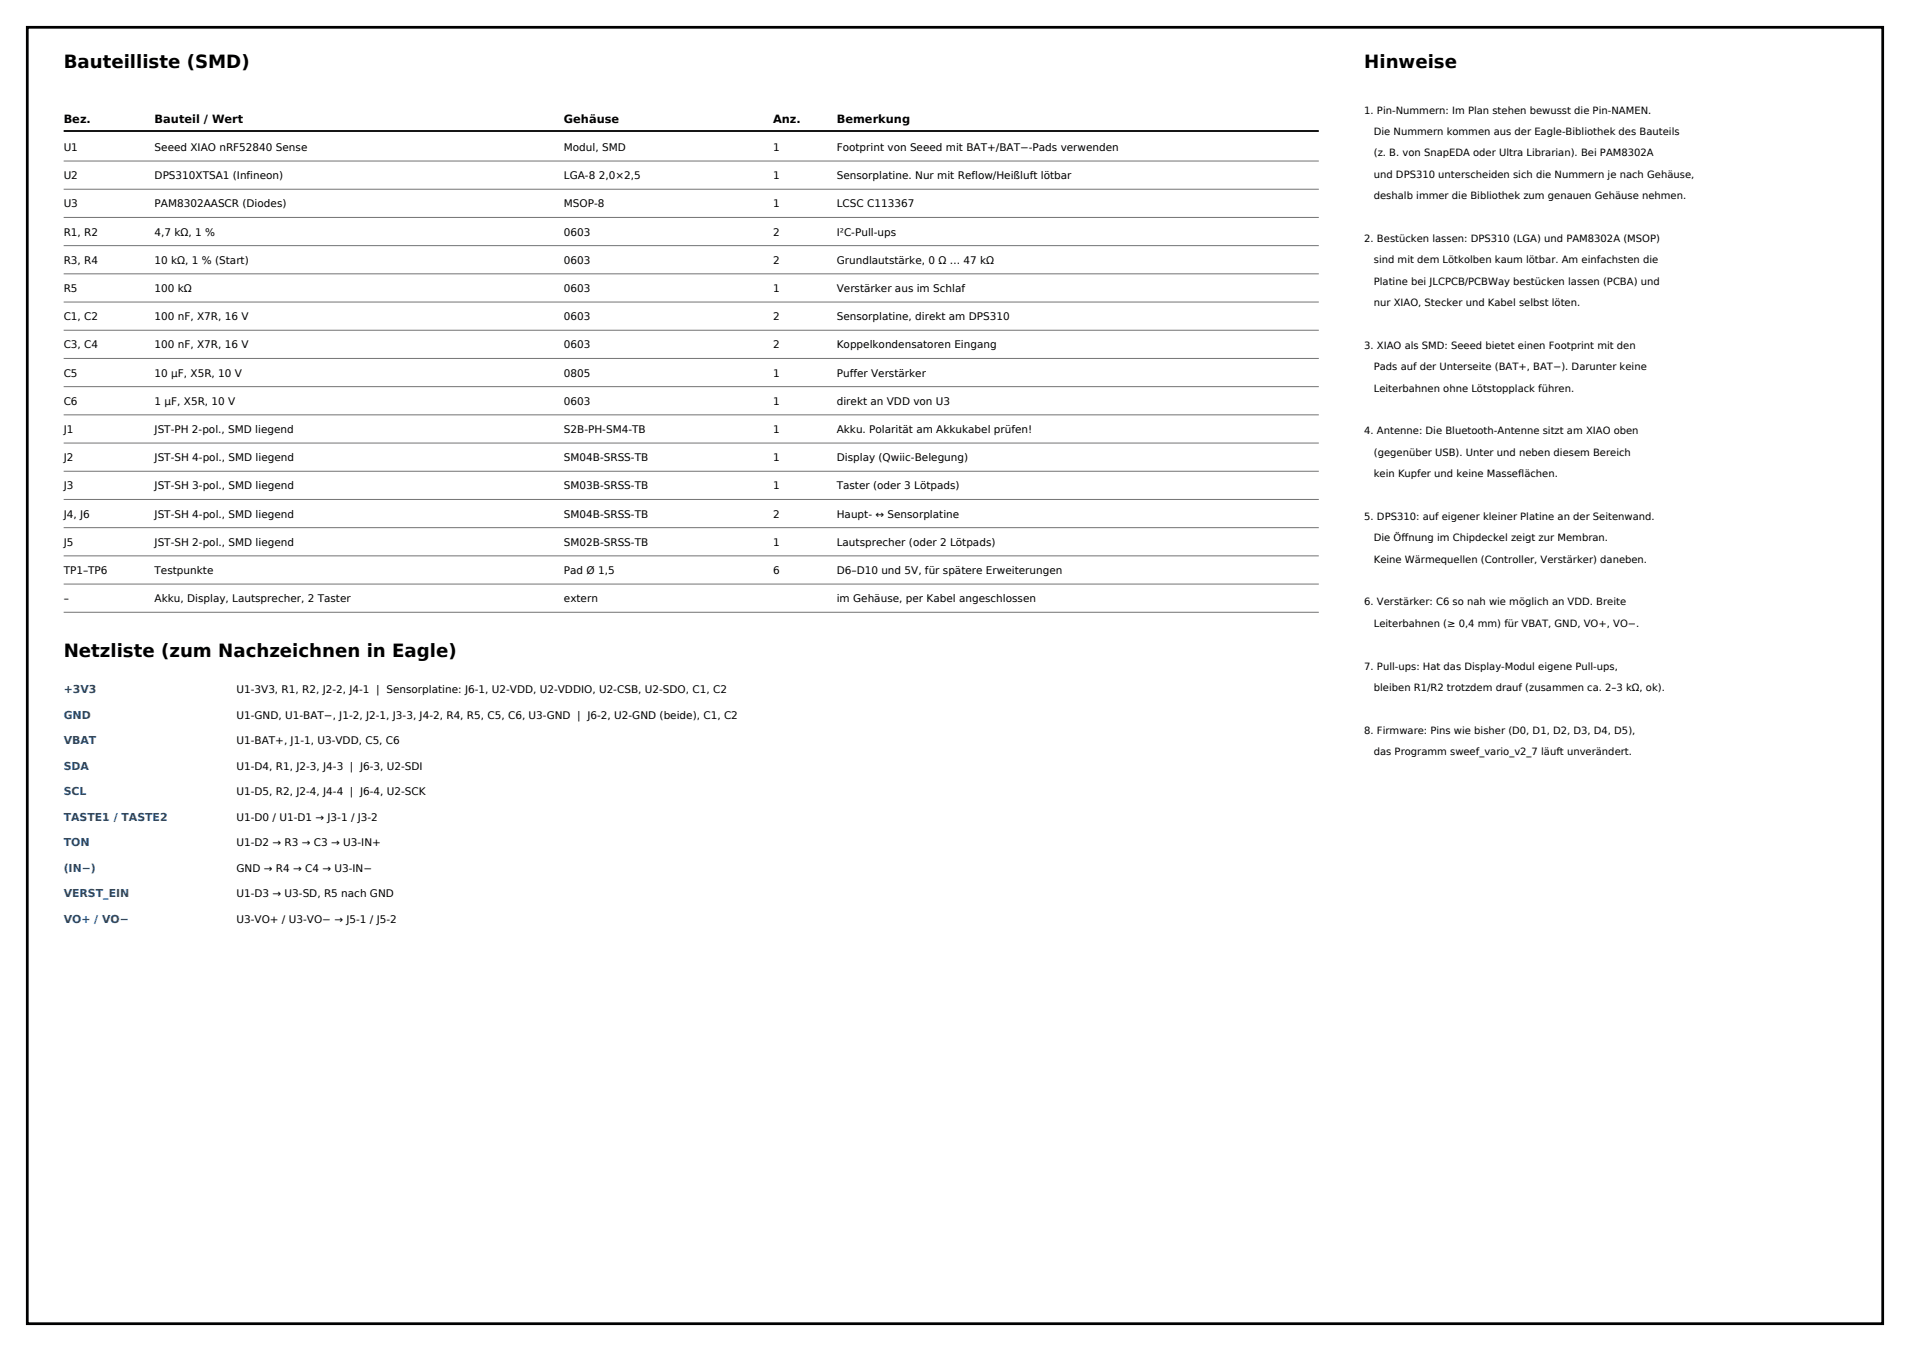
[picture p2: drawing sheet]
<svg xmlns="http://www.w3.org/2000/svg" width="420mm" height="297mm" viewBox="0 0 420 297" stroke-linecap="round" stroke-linejoin="round" font-family="sans-serif">
<defs><g id="words">
<g font-size="4">
<text x="14" y="15">Bauteilliste (SMD)</text>
<text x="300" y="15">Hinweise</text>
<text x="14" y="144.4">Netzliste (zum Nachzeichnen in Eagle)</text>
</g>
<g font-size="2.5">
<text x="14" y="27">Bez.</text>
<text x="34" y="27">Bauteil / Wert</text>
<text x="124" y="27">Gehäuse</text>
<text x="170" y="27">Anz.</text>
<text x="184" y="27">Bemerkung</text>
</g>
<g font-size="2.4" fill="#0d4d8c">
<text x="14" y="152.4">+3V3</text>
<text x="14" y="158">GND</text>
<text x="14" y="163.6">VBAT</text>
<text x="14" y="169.2">SDA</text>
<text x="14" y="174.8">SCL</text>
<text x="14" y="180.4">TASTE1 / TASTE2</text>
<text x="14" y="186">TON</text>
<text x="14" y="191.6">(IN−)</text>
<text x="14" y="197.2">VERST_EIN</text>
<text x="14" y="202.8">VO+ / VO−</text>
</g>
<g font-size="2.3">
<text x="14" y="33.2">U1</text>
<text x="34" y="33.2">Seeed XIAO nRF52840 Sense</text>
<text x="124" y="33.2">Modul, SMD</text>
<text x="170" y="33.2">1</text>
<text x="184" y="33.2">Footprint von Seeed mit BAT+/BAT−-Pads verwenden</text>
<text x="14" y="39.4">U2</text>
<text x="34" y="39.4">DPS310XTSA1 (Infineon)</text>
<text x="124" y="39.4">LGA-8 2,0×2,5</text>
<text x="170" y="39.4">1</text>
<text x="184" y="39.4">Sensorplatine. Nur mit Reflow/Heißluft lötbar</text>
<text x="14" y="45.6">U3</text>
<text x="34" y="45.6">PAM8302AASCR (Diodes)</text>
<text x="124" y="45.6">MSOP-8</text>
<text x="170" y="45.6">1</text>
<text x="184" y="45.6">LCSC C113367</text>
<text x="14" y="51.8">R1, R2</text>
<text x="34" y="51.8">4,7 kΩ, 1 %</text>
<text x="124" y="51.8">0603</text>
<text x="170" y="51.8">2</text>
<text x="184" y="51.8">I²C-Pull-ups</text>
<text x="14" y="58">R3, R4</text>
<text x="34" y="58">10 kΩ, 1 % (Start)</text>
<text x="124" y="58">0603</text>
<text x="170" y="58">2</text>
<text x="184" y="58">Grundlautstärke, 0 Ω … 47 kΩ</text>
<text x="14" y="64.2">R5</text>
<text x="34" y="64.2">100 kΩ</text>
<text x="124" y="64.2">0603</text>
<text x="170" y="64.2">1</text>
<text x="184" y="64.2">Verstärker aus im Schlaf</text>
<text x="14" y="70.4">C1, C2</text>
<text x="34" y="70.4">100 nF, X7R, 16 V</text>
<text x="124" y="70.4">0603</text>
<text x="170" y="70.4">2</text>
<text x="184" y="70.4">Sensorplatine, direkt am DPS310</text>
<text x="14" y="76.6">C3, C4</text>
<text x="34" y="76.6">100 nF, X7R, 16 V</text>
<text x="124" y="76.6">0603</text>
<text x="170" y="76.6">2</text>
<text x="184" y="76.6">Koppelkondensatoren Eingang</text>
<text x="14" y="82.8">C5</text>
<text x="34" y="82.8">10 µF, X5R, 10 V</text>
<text x="124" y="82.8">0805</text>
<text x="170" y="82.8">1</text>
<text x="184" y="82.8">Puffer Verstärker</text>
<text x="14" y="89">C6</text>
<text x="34" y="89">1 µF, X5R, 10 V</text>
<text x="124" y="89">0603</text>
<text x="170" y="89">1</text>
<text x="184" y="89">direkt an VDD von U3</text>
<text x="14" y="95.2">J1</text>
<text x="34" y="95.2">JST-PH 2-pol., SMD liegend</text>
<text x="124" y="95.2">S2B-PH-SM4-TB</text>
<text x="170" y="95.2">1</text>
<text x="184" y="95.2">Akku. Polarität am Akkukabel prüfen!</text>
<text x="14" y="101.4">J2</text>
<text x="34" y="101.4">JST-SH 4-pol., SMD liegend</text>
<text x="124" y="101.4">SM04B-SRSS-TB</text>
<text x="170" y="101.4">1</text>
<text x="184" y="101.4">Display (Qwiic-Belegung)</text>
<text x="14" y="107.6">J3</text>
<text x="34" y="107.6">JST-SH 3-pol., SMD liegend</text>
<text x="124" y="107.6">SM03B-SRSS-TB</text>
<text x="170" y="107.6">1</text>
<text x="184" y="107.6">Taster (oder 3 Lötpads)</text>
<text x="14" y="113.8">J4, J6</text>
<text x="34" y="113.8">JST-SH 4-pol., SMD liegend</text>
<text x="124" y="113.8">SM04B-SRSS-TB</text>
<text x="170" y="113.8">2</text>
<text x="184" y="113.8">Haupt- ↔ Sensorplatine</text>
<text x="14" y="120">J5</text>
<text x="34" y="120">JST-SH 2-pol., SMD liegend</text>
<text x="124" y="120">SM02B-SRSS-TB</text>
<text x="170" y="120">1</text>
<text x="184" y="120">Lautsprecher (oder 2 Lötpads)</text>
<text x="14" y="126.2">TP1–TP6</text>
<text x="34" y="126.2">Testpunkte</text>
<text x="124" y="126.2">Pad Ø 1,5</text>
<text x="170" y="126.2">6</text>
<text x="184" y="126.2">D6–D10 und 5V, für spätere Erweiterungen</text>
<text x="14" y="132.4">–</text>
<text x="34" y="132.4">Akku, Display, Lautsprecher, 2 Taster</text>
<text x="124" y="132.4">extern</text>
<text x="184" y="132.4">im Gehäuse, per Kabel angeschlossen</text>
<text x="52" y="152.4">U1-3V3, R1, R2, J2-2, J4-1 | Sensorplatine: J6-1, U2-VDD, U2-VDDIO, U2-CSB, U2-SDO, C1, C2</text>
<text x="52" y="158">U1-GND, U1-BAT−, J1-2, J2-1, J3-3, J4-2, R4, R5, C5, C6, U3-GND | J6-2, U2-GND (beide), C1, C2</text>
<text x="52" y="163.6">U1-BAT+, J1-1, U3-VDD, C5, C6</text>
<text x="52" y="169.2">U1-D4, R1, J2-3, J4-3 | J6-3, U2-SDI</text>
<text x="52" y="174.8">U1-D5, R2, J2-4, J4-4 | J6-4, U2-SCK</text>
<text x="52" y="180.4">U1-D0 / U1-D1 → J3-1 / J3-2</text>
<text x="52" y="186">U1-D2 → R3 → C3 → U3-IN+</text>
<text x="52" y="191.6">GND → R4 → C4 → U3-IN−</text>
<text x="52" y="197.2">U1-D3 → U3-SD, R5 nach GND</text>
<text x="52" y="202.8">U3-VO+ / U3-VO− → J5-1 / J5-2</text>
</g>
<g font-size="2.2">
<text x="300" y="25">1. Pin-Nummern: Im Plan stehen bewusst die Pin-NAMEN.</text>
<text x="302.1" y="29.7">Die Nummern kommen aus der Eagle-Bibliothek des Bauteils</text>
<text x="302.1" y="34.4">(z. B. von SnapEDA oder Ultra Librarian). Bei PAM8302A</text>
<text x="302.1" y="39.1">und DPS310 unterscheiden sich die Nummern je nach Gehäuse,</text>
<text x="302.1" y="43.8">deshalb immer die Bibliothek zum genauen Gehäuse nehmen.</text>
<text x="300" y="53.2">2. Bestücken lassen: DPS310 (LGA) und PAM8302A (MSOP)</text>
<text x="302.1" y="57.9">sind mit dem Lötkolben kaum lötbar. Am einfachsten die</text>
<text x="302.1" y="62.6">Platine bei JLCPCB/PCBWay bestücken lassen (PCBA) und</text>
<text x="302.1" y="67.3">nur XIAO, Stecker und Kabel selbst löten.</text>
<text x="300" y="76.7">3. XIAO als SMD: Seeed bietet einen Footprint mit den</text>
<text x="302.1" y="81.4">Pads auf der Unterseite (BAT+, BAT−). Darunter keine</text>
<text x="302.1" y="86.1">Leiterbahnen ohne Lötstopplack führen.</text>
<text x="300" y="95.5">4. Antenne: Die Bluetooth-Antenne sitzt am XIAO oben</text>
<text x="302.1" y="100.2">(gegenüber USB). Unter und neben diesem Bereich</text>
<text x="302.1" y="104.9">kein Kupfer und keine Masseflächen.</text>
<text x="300" y="114.3">5. DPS310: auf eigener kleiner Platine an der Seitenwand.</text>
<text x="302.1" y="119">Die Öffnung im Chipdeckel zeigt zur Membran.</text>
<text x="302.1" y="123.7">Keine Wärmequellen (Controller, Verstärker) daneben.</text>
<text x="300" y="133.1">6. Verstärker: C6 so nah wie möglich an VDD. Breite</text>
<text x="302.1" y="137.8">Leiterbahnen (≥ 0,4 mm) für VBAT, GND, VO+, VO−.</text>
<text x="300" y="147.2">7. Pull-ups: Hat das Display-Modul eigene Pull-ups,</text>
<text x="302.1" y="151.9">bleiben R1/R2 trotzdem drauf (zusammen ca. 2–3 kΩ, ok).</text>
<text x="300" y="161.3">8. Firmware: Pins wie bisher (D0, D1, D2, D3, D4, D5),</text>
<text x="302.1" y="166">das Programm sweef_vario_v2_7 läuft unverändert.</text>
</g>
</g></defs>
<path d="M6 6h408v285h-408z" fill="none" stroke="#000" stroke-width=".6"/>
<path d="M14 28.8h276" fill="none" stroke="#000" stroke-width=".4"/>
<g fill="none" stroke="#737373" stroke-width=".22">
<path d="M14 35.4h276M14 41.6h276M14 47.8h276M14 54h276M14 60.2h276M14 66.4h276M14 72.6h276M14 78.8h276M14 85h276M14 91.2h276M14 97.4h276M14 103.6h276"/>
<path d="M14 109.8h276M14 116h276M14 122.2h276M14 128.4h276M14 134.6h276"/>
</g>
<use href="#words"/>
</svg>
